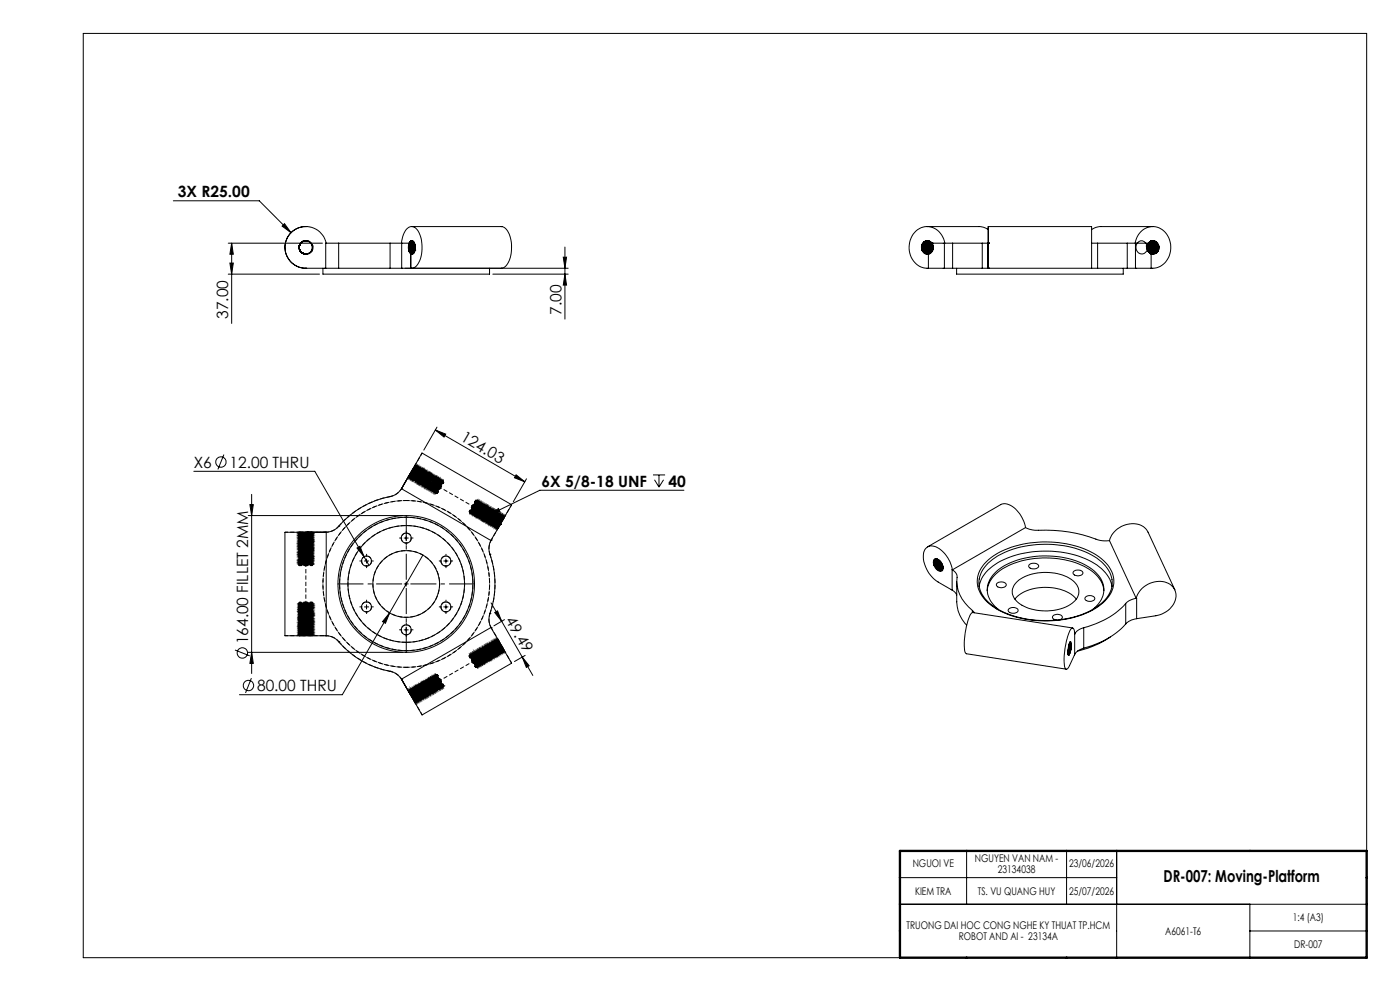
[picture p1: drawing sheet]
<svg xmlns="http://www.w3.org/2000/svg" width="420mm" height="297mm" viewBox="0 0 420 297" stroke-linecap="round" stroke-linejoin="round" font-family="sans-serif">
<defs><g id="words">
<text font-size="4.9" x="349" y="264.4">DR-007: Moving-Platform</text>
<g font-size="4.7">
<text x="53.3" y="59.2">3X R25.00</text>
<text x="68.5" y="95.6" transform="rotate(-90 68.5 95.6)">37.00</text>
<text x="168.5" y="94.3" transform="rotate(-90 168.5 94.3)">7.00</text>
<text x="137.9" y="131.9" transform="rotate(30 137.9 131.9)">124.03</text>
<text x="58.2" y="140.2">X6</text>
<text x="68.9" y="140.2">12.00 THRU</text>
<text x="162.5" y="145.9">6X 5/8-18 UNF</text>
<text x="200.5" y="145.9">40</text>
<text x="151.5" y="185.9" transform="rotate(60 151.5 185.9)">49.49</text>
<text x="74.4" y="193.1" transform="rotate(-90 74.4 193.1)">164.00 FILLET 2MM</text>
<text x="77.1" y="207.1">80.00 THRU</text>
</g>
<g font-size="3.2">
<text x="273.8" y="259.9">NGUOI VE</text>
<text x="292.5" y="258.3">NGUYEN VAN NAM -</text>
<text x="299.4" y="261.7">23134038</text>
<text x="320.8" y="259.9">23/06/2026</text>
<text x="274.5" y="268.1">KIEM TRA</text>
<text x="293.4" y="268.1">TS. VU QUANG HUY</text>
<text x="320.8" y="268.1">25/07/2026</text>
<text x="272" y="278.5">TRUONG DAI HOC CONG NGHE KY THUAT TP.HCM</text>
<text x="287.6" y="281.8">ROBOT AND AI - 23134A</text>
<text x="349.6" y="280.1">A6061-T6</text>
<text x="387.8" y="276.1">1:4 (A3)</text>
<text x="388.3" y="284.1">DR-007</text>
</g>
</g></defs>
<g fill="none" stroke="#000" stroke-width=".3">
<path d="M25 10h385v277h-385zM52 60.2h25.8l9.5 9.5M68.5 72.9h28.2M69 78.8h1l-.5 3.4zM69.5 72.9v24M69.5 72.9l.5 3.3h-1zM85.3 67l2 2.7-2.7-1.9zM89.9 74.9l.3 .4M90.1 75.3l.5 .5 1.1 .3M90.2 75.3l.4 .5 1.1 .3M90.2 75.3a1.97 1.97 0 0 0 3.3-.5 1.97 1.97 0 0 0-1.9-2.7 1.97 1.97 0 0 0-1.6 2.9 1.89 1.89 0 0 0 1.7 1.1M90.2 75.4l1.1 .7h.4"/>
<path d="M90.2 75.4l.4 .4 1.1 .3M90.7 72.5a1.97 1.97 0 0 0-.6 2.7M90.7 72.5a2.06 2.06 0 0 1 2.9 .6 2.06 2.06 0 0 1-.7 2.8 2.06 2.06 0 0 1-2.8-.7M90.7 72.4a1.99 1.99 0 0 0-.6 2.8M91.7 67.9h.1M91.7 72.2a1.96 1.96 0 0 0-2 1.9 1.96 1.96 0 0 0 2 2M91.7 72.2a1.94 1.94 0 0 0-1.7 1 1.94 1.94 0 0 0 .1 2M91.7 72.2a1.98 1.98 0 0 0-1.9 2 1.98 1.98 0 0 0 1.9 1.9M91.7 72.2a1.97 1.97 0 0 0-1.7 1.1 1.97 1.97 0 0 0 .1 2M91.7 72.2a1.98 1.98 0 0 0-2 2 1.98 1.98 0 0 0 2 1.9M91.7 72.2a1.99 1.99 0 0 0-1.8 1.1 1.99 1.99 0 0 0 .3 2.1M91.7 72.2a1.98 1.98 0 0 0-1.7 1.1 1.98 1.98 0 0 0 .2 2"/>
<path d="M91.7 72.2a1.95 1.95 0 0 0-1.7 1.1 1.95 1.95 0 0 0 .2 2M91.7 72.2a1.94 1.94 0 0 0-1.8 1.1 1.94 1.94 0 0 0 .3 2.1M91.7 72.2a1.98 1.98 0 0 0-1.6 3.1M91.7 72.2a1.99 1.99 0 0 0-1.6 3 1.99 1.99 0 0 0 3.4 0 1.99 1.99 0 0 0-1.6-3l-1.2 .3M91.7 72.2l-.8 .2M91.7 67.9a6.2 6.2 0 0 0-6.2 6.3 6.2 6.2 0 0 0 6.2 6.2M97.9 72.9a6.3 6.3 0 0 0-7-5 6.3 6.3 0 0 0-5.4 6.7 6.3 6.3 0 0 0 6.2 5.8M101.6 72.9h15.4M101.6 72.9h-3.9v7.5M101.6 72.9v7.5M117 72.9h3.5M117 72.9v7.5"/>
<path d="M120.4 72.9a5.2 5.2 0 0 1 2.9-5 3.2 3.2 0 0 1 2.8 2.8 10 10 0 0 1-1.3 9.1l-1.3 .6M120.5 72.9v7.5M120.5 72.9h2.2M122.7 75.3l.5 .8M122.7 72.9l-.2 .9 .2 1.5M122.7 72.9h.1M122.9 72.7l-.3 1 .2 1.8M122.9 72.5l.6-.4a2.22 2.22 0 0 1 1.1 2.4 1.32 1.32 0 0 1-1.4 1.6M122.9 72.5l-.2 .4M122.9 72.5l.4-.3a1.65 1.65 0 0 1 1.3 2.2l.1 .7-.3 .2M123.2 76.1h.1M123.2 76.1v4.3"/>
<path d="M123.5 67.9h26.9M123.6 72.2a2.42 2.42 0 0 0-.9 3.1M123.7 76.1a2.5 2.5 0 0 1-.1-3.9 2.64 2.64 0 0 0 .2 3.9M123.8 76.1a2.8 2.8 0 0 1 0-3.8 2.91 2.91 0 0 0 .1 3.8M124 72.4a2.91 2.91 0 0 0 0 3.6M124 72.4a3 3 0 0 0 0 3.6M124.1 72.6l-.1 .1a3.1 3.1 0 0 0 .1 3.1M124.2 72.6a3.2 3.2 0 0 0 0 3.2M124.3 72.8l-.3 1.5 .3 1.3M124.3 72.9l-.2 1.4 .2 1.3M124.5 73.3l.1 .5M124.5 73.3v1.8"/>
<path d="M150.4 67.9h.1M150.4 67.9a3.3 3.3 0 0 1 2.6 2.8 10 10 0 0 1-1.3 9.1l-1.3 .6M169 77.1h1l-.5 3.3zM169.5 74v21.6M276.7 75.2l.1 .1a1.68 1.68 0 0 0 1.7 .9M277.2 72.5a1.62 1.62 0 0 1 2.4 .4M277.2 72.5a2.11 2.11 0 0 0-.5 2.7M277.6 72.4a2.01 2.01 0 0 0-1 2.1 2.01 2.01 0 0 0 1.7 1.6 2.04 2.04 0 0 1-1.5-1.6 2.04 2.04 0 0 1 .9-2.1M278.1 72.4a2.05 2.05 0 0 0-.9 2 2.05 2.05 0 0 0 1.4 1.7M278.1 67.9h16l1.1 .3 1.3 .6M278.2 72.2a1.99 1.99 0 0 0-1.5 3M278.3 72.4a2.06 2.06 0 0 0-1 1.9 2.06 2.06 0 0 0 1.3 1.8"/>
<path d="M278.3 72.2a1.93 1.93 0 0 0-1.7 2.2 1.93 1.93 0 0 0 2.3 1.6 1.94 1.94 0 0 0 .9-2.6 1.94 1.94 0 0 0-2.6-.9M278.4 72.2a1.99 1.99 0 0 0-1.7 1.9 1.99 1.99 0 0 0 1.7 2M278.4 72.2a2.01 2.01 0 0 0-1.5 2 2.01 2.01 0 0 0 1.5 1.9 2.02 2.02 0 0 1-1.5-1.7 2.02 2.02 0 0 1 1-2M278.4 72.4a2.1 2.1 0 0 0 .3 3.7M278.5 76.2v4.2M278.6 76.1a2.05 2.05 0 0 1-1.3-1.9 2.05 2.05 0 0 1 1.3-2 2 2 0 0 0-1.5 2 2 2 0 0 0 1.4 1.9M278.7 72.3a2.07 2.07 0 0 0-1.2 1.9 2.07 2.07 0 0 0 1.2 1.9M278.8 72.8l.3-.3a2.18 2.18 0 0 0 0 3.3 2.14 2.14 0 0 1-.3-3zM278.8 72.3a2.08 2.08 0 0 0-1.2 1.9 2.08 2.08 0 0 0 1.2 1.8 2.1 2.1 0 0 1-.2-3.6M278.8 72.4a2.07 2.07 0 0 0 .1 3.5M278.9 72.4a2.09 2.09 0 0 0 0 3.6M279 75.8a2.11 2.11 0 0 1 0-3.3 2.09 2.09 0 0 0 0 3.4 2.06 2.06 0 0 1-.1-3.5 2.1 2.1 0 0 0 0 3.5"/>
<path d="M279.1 72.7l.1-.1-.1 .1a2.17 2.17 0 0 0 .1 3 2.11 2.11 0 0 1-.1-3zM279.3 72.7a2.17 2.17 0 0 0 0 3 2.08 2.08 0 0 1 0-3zM279.4 72.7a2.24 2.24 0 0 0 0 2.9 2.12 2.12 0 0 1 0-2.9zM279.5 72.9a2.13 2.13 0 0 0 0 2.6M279.5 72.9a2.04 2.04 0 0 0 0 2.5M279.6 75.3a2.19 2.19 0 0 1 0-2.3 2.19 2.19 0 0 0-.1 2.3M279.6 72.9a2.18 2.18 0 0 1-1.1 3.3M279.6 72.9h.1M279.6 72.9h3.7M279.7 75.2a2.25 2.25 0 0 1-.1-2 2.06 2.06 0 0 0 0 2M279.8 73.3l-.2 1 .2 .7M279.8 73.4v1.6"/>
<path d="M279.8 73.6v1.2M283.3 72.9h2.5M283.3 72.9v7.5M283.5 72.9a5.3 5.3 0 0 0-3.3-4.5 5.3 5.3 0 0 0-5.4 .8 6.6 6.6 0 0 0 2.2 11.1l6.3 .1M285.8 72.9h8.9M285.8 72.9v7.5M294.7 72.9h1.8M294.7 72.9v7.5M296.5 72.9v-5v12.5M296.5 67.9h31v12.5M296.5 72.9v3.2M296.5 72.9h.1"/>
<path d="M296.5 72.9v7.5M327.5 72.9h1.8M329.3 72.9h8.9M329.3 72.9v7.5M338.2 72.9h2.4M338.2 72.9v7.5M340.5 72.9a5.3 5.3 0 0 1 5.1-5 5.3 5.3 0 0 1 5.4 4.7 6.1 6.1 0 0 1-5.2 7.8h-5.2M340.6 72.9h3.9M340.6 72.9v7.5M344 73.6l.1 1.1M344.2 73.5a1.86 1.86 0 0 1-1.8 2.6 1.86 1.86 0 0 1-1.5-2.7 1.66 1.66 0 0 1 1.9-1.2 1.66 1.66 0 0 1 1.3 1.8l.1 .7M344.2 73.6v1"/>
<path d="M344.3 73.3l.2 .9-.2 .8M344.3 75.1l.3-.9-.2-1.1a2.06 2.06 0 0 1 0 2.1M344.5 72.9a2.23 2.23 0 0 0 .8 3.2M344.5 72.9a2.12 2.12 0 0 1 0 2.4l.1-.4a2.03 2.03 0 0 0-.1-1.9M344.6 72.8a2.08 2.08 0 0 1-.1 2.7l.3-.6a2.11 2.11 0 0 0-.2-2.1zM344.7 72.7a2.19 2.19 0 0 1-.1 2.9l.4-.7a2.01 2.01 0 0 0-.4-2.2M344.7 72.6a2.04 2.04 0 0 1 0 3l.5-.7a2.06 2.06 0 0 0-.5-2.3zM344.8 72.6a2.07 2.07 0 0 1 0 3.1M344.8 72.5a2.14 2.14 0 0 1 0 3.2M344.9 72.5a1.72 1.72 0 0 1 2.8 1.2M344.9 72.5l-.4 .4M344.9 72.5a1.82 1.82 0 0 1 2.2 .4 1.82 1.82 0 0 1 .1 2.2 1.61 1.61 0 0 1-1.8 1 2.05 2.05 0 0 0 1.4-1.9 2.05 2.05 0 0 0-1.3-2 2.08 2.08 0 0 1 1.2 1.9 2.08 2.08 0 0 1-1.3 2"/>
<path d="M344.9 72.5a2.11 2.11 0 0 1-.1 3.3 2.17 2.17 0 0 0 .1-3.3M345 72.4a2.09 2.09 0 0 1-.1 3.5 2.18 2.18 0 0 0 .1-3.5zM345.1 72.4a2.05 2.05 0 0 1-.1 3.5M345.1 72.4a2.1 2.1 0 0 1-.1 3.5M345.2 76a2.07 2.07 0 0 0 1.2-1.8 2.07 2.07 0 0 0-1.1-1.9 2.06 2.06 0 0 1 1.1 1.9 2.06 2.06 0 0 1-1.2 1.8M345.2 72.3a2.07 2.07 0 0 1-.1 3.7 2.13 2.13 0 0 0 .1-3.7zM345.3 72.2a2.03 2.03 0 0 1 1.3 1.9 2.03 2.03 0 0 1-1.3 1.9 2.05 2.05 0 0 0 1.3-1.9 2.05 2.05 0 0 0-1.3-1.9zM345.3 76.1v4.3M345.5 76.1a1.98 1.98 0 0 0 1.8-1.9 1.98 1.98 0 0 0-1.6-2 1.99 1.99 0 0 1 1.8 2 1.99 1.99 0 0 1-1.8 1.9M345.6 76.1a2.06 2.06 0 0 0 1.3-2 2.06 2.06 0 0 0-1.3-1.9 2.02 2.02 0 0 1 1.4 2 2.02 2.02 0 0 1-1.6 1.9M345.6 76.1h-.1M345.8 76.1a2.03 2.03 0 0 0 1.3-2 2.03 2.03 0 0 0-1.4-1.9 2.01 2.01 0 0 1 1.5 2 2.01 2.01 0 0 1-1.7 1.9"/>
<path d="M345.8 72.2a2.05 2.05 0 0 1 1.5 1.9 2.05 2.05 0 0 1-1.3 2M345.8 67.9h-15.9l-1.1 .3-1.3 .6M347.7 73.7v.1a1.97 1.97 0 0 1-2.4 2.3M347.7 73.7l-.2 1.3-.6 .9M68.5 82.2h27.3M91.7 80.4h.1M91.7 80.4h6M96.9 80.4v1.8h50v-1.8M97.7 80.4h3.9M101.6 80.4h15.4M117 80.4h3.5M120.5 80.4h50"/>
<path d="M123.2 80.4h.1M147.8 82.2h22.7M150.4 80.4h.1M169.5 82.2l.5 3.2h-1zM283.3 80.4h2.5M285.8 80.4h8.9M287 80.4v1.8h50v-1.8M294.7 80.4h1.8M296.5 80.4h.1M296.5 80.4h31M327.5 80.4h1.8M329.3 80.4h8.9"/>
<path d="M338.2 80.4h2.4M67.2 136.2l-1.8 4.5M126.6 135.8l26.9 15.5-6.2 10.7-26.9-15.5zM130.6 128.9l26.8 15.5M130.6 128.9l3.1 1.2-.5 .9zM131.1 128l-4 6.9M58.1 141.2h36.3l16.3 28.2M74.5 154.5h46.4M75 151.2h1l-.5 3.3zM75.5 148.2v53.7M85.5 159.5h12.4v31h-12.4zM92 159.5h.1"/>
<path d="M92 159.5h.3M92.3 159.5h1M92.3 159.5h.1M93.3 159.5h.1M123.3 141.6l-2.6 4.4a5.4 5.4 0 0 1-3.7 2.8 28.1 28.1 0 0 0-16.2 9.7l-.9 .5-1.6 .5h-5M146.8 154.3l2.7-1.9 .5 .9zM154.8 142.3l2.6 2.1-3.1-1.2zM157.9 143.5l-3.9 6.9M195.9 142.3h3.6M196.4 143.8l1.3 2.2M197.7 142.3v3.7M199.1 143.8l-1.4 2.2"/>
<path d="M205.2 146.9h-43.2l-15.2 7.4M307.7 158.1a7.7 7.7 0 0 0 3.9 .8 46.6 46.6 0 0 1 18.6 3.1h2.6M307.7 158.1a9 9 0 0 0-5.9-7.1l-1.6 .2-21.9 12.7M307.7 158.1l-22 12.7M107.1 164.2l.9-.5 1.2 3.2zM109.3 168.1h1.3M110 167.5v1.3M121.2 175h1.3M121.2 161.3h1.3M121.8 160.7v1.2M121.8 174.4v1.2M126.9 166.4l-10 17.3"/>
<path d="M133.1 168.1h1.3M133.8 167.5v1.3M147.4 161.9a5.8 5.8 0 0 0 0 5.6 28.2 28.2 0 0 1-.7 17.5l.2 2.1 .5 1.1M280.5 167.6a1.56 1.56 0 0 0-.3 1.9M280.5 167.6a2.56 2.56 0 0 0 1.9 3.4l.2-.1M280.6 167.5a1.38 1.38 0 0 0-.4 2M280.6 167.5a2.38 2.38 0 0 1 2 3.6 2.01 2.01 0 0 1-2.4-1.6M280.6 167.5a2.57 2.57 0 0 1 2.1 3.3 1.25 1.25 0 0 1-2-.8 2.09 2.09 0 0 1-.1-2.5M280.7 167.5a2.54 2.54 0 0 0 1.9 3.4 2.64 2.64 0 0 1-1.9-3.4M281.1 167.5a2.66 2.66 0 0 0 1.7 3.1M281.1 167.5a2.75 2.75 0 0 0 1.7 3M281.2 167.6v.3a2.83 2.83 0 0 0 1.7 2.5"/>
<path d="M281.3 167.6v.8l.5 1.1 1.1 .9M281.5 167.7a2.99 2.99 0 0 0 1.4 2.5M281.5 167.7l.6 1.6 .8 .8M281.8 167.9l.3 1.1 .8 .9M281.8 168l.5 1.2 .6 .5M282.2 168.3l.5 1M282.8 170.7a2.69 2.69 0 0 1-2-3.2 2.6 2.6 0 0 0 1.9 3.2M285.6 170.7a2.49 2.49 0 0 1 1.5 2.3 11 11 0 0 0 4.6 9.9M285.6 176.8l1 .8 .4 .8M285.6 170.7l.1 .1M285.6 170.7v6.1M285.7 170.8a8.7 8.7 0 0 0-5.8-7.1 2.7 2.7 0 0 0-2.9 3.4 9.7 9.7 0 0 0 4.6 7.4l4 2.3"/>
<path d="M287 174.3v6.2a10.4 10.4 0 0 0 3 6.9M293.8 175.7a11.9 11.9 0 0 0 7.7 8 31.8 31.8 0 0 0 26.8-1.4 10 10 0 0 0 5.3-6.5M293.8 175.8a8.7 8.7 0 0 1 4.7-8.7 30.6 30.6 0 0 1 30.5 .1 9.3 9.3 0 0 1 4.7 7.7l-.1 .9M293.8 175.7a10.8 10.8 0 0 1 6.4-7.5 31.1 31.1 0 0 1 28.8 1.1 10.2 10.2 0 0 1 4.6 6.4M295.9 168.4a25.8 25.8 0 0 1 18.1-6 25.1 25.1 0 0 1 17.8 6.3 7.8 7.8 0 0 1-1 12 27.9 27.9 0 0 1-19.9 5.3 23.9 23.9 0 0 1-15.3-6.2 7.7 7.7 0 0 1 .3-11.4zM296.2 177a9.6 9.6 0 0 1 6.3-7.5 27.4 27.4 0 0 1 24.3 1.1 8.7 8.7 0 0 1 4.4 6.4M299.1 174.8a1.73 1.73 0 0 1 2.8 .6 1.68 1.68 0 0 1-3-.2zM304.4 179.6a13 13 0 0 1 12.8-3.2 9.1 9.1 0 0 1 5.7 3.2M305.3 174.2a14.7 14.7 0 0 1 16.5-.2 4 4 0 0 1-.2 6.8 14.7 14.7 0 0 1-16.6-.6 3.8 3.8 0 0 1 .3-6zM308.8 169.2a1.78 1.78 0 0 1 2.8 .6 1.88 1.88 0 0 1-3 0zM322.1 171.2a1.73 1.73 0 0 1 2.8 .6 1.69 1.69 0 0 1-3-.2zM325.7 178.9a1.7 1.7 0 0 1 2.7 .6 1.79 1.79 0 0 1-2.9 0z"/>
<path d="M332.8 162a7 7 0 0 1 10.6-3.8l1 1.3 8.1 17.3M332.8 162l8.1 17.3M340.9 179.3a7 7 0 0 1 10.5-3.8 4.6 4.6 0 0 1-.5 7l-1.1 .8-1.7 .9-7.1 1.2M341 179.3a5.5 5.5 0 0 0-3.3 1.6M341 179.3h-.1M341 179.3v6.1M70.5 194.8l4.4 1.8M74.5 195.5h46.4M75.5 195.5l.5 3.3h-1zM89.7 190.5h.1M97.7 190.5a4.9 4.9 0 0 1 3.9 1.8 27.9 27.9 0 0 0 16.5 9.2l1.4 .9 .7 .8 2.5 4.3M109.3 181.9h1.3"/>
<path d="M110 181.3v1.2M116.9 183.7l-1.3 3.1-.8-.5zM116.9 183.7l-14.2 24.5h-30.9M121.2 188.8h1.3M121.8 188.1v1.3M133.1 181.9h1.3M133.8 181.3v1.2M147.3 180.7l12.5 21.7M148.4 183.6l.9-.5 1.2 3.1zM151.3 185.7l-3.1 1.9M156.7 196.9l2.1 2.6-.9 .5zM157.6 196.4l-3.3 1.9"/>
<path d="M291.7 182.9l.6 .8M291.7 182.9v.7M299.5 182.7a7 7 0 0 1-2.5-9 15.2 15.2 0 0 1 10.4-6.4 26.2 26.2 0 0 1 20.1 3.2 7 7 0 0 1 2.9 9.2l-1.4 1.8-1.3 1.2M302.7 182.5a1.73 1.73 0 0 1 2.7 .5 1.73 1.73 0 0 1-3-.2zM318 185.7a.79 .79 0 0 0 .7-.9 .79 .79 0 0 0-1-.6 1.24 1.24 0 0 0-1.9 1.1l.6 .4 .6 .1M320.4 196.2h.1M320.6 193.6l-.2 2.6M320.6 193.6h.1M320.7 193.1l-.4 2.2M320.7 193l-.4 2.5M320.8 192.8l-.5 2.8M320.9 192.7l-.5 3.1"/>
<path d="M321 192.4a4.9 4.9 0 0 1-.6 3.7 6.9 6.9 0 0 0 .6-3.7 4.1 4.1 0 0 1-.5 3.8M321.1 192.4a7.5 7.5 0 0 1-.7 3.8M321.3 194.4l-.3 1.4-.4 .6-.2-.2M321.3 194.4l-.6 2M321.4 192.9l-.1 1.5M321.4 192.9l-.2-.6-.6 1.3M321.4 192.9a6.9 6.9 0 0 1-.8 3.5M321.8 188.2l-29.9-4.6a1.8 1.8 0 0 0-1.2 1.6 21.4 21.4 0 0 0-1.1 10.3l.3 .4 30 4.7M322.4 190a1.47 1.47 0 0 0-.8-1.8 12.2 12.2 0 0 0-2.2 7l-.2 2.5a3.5 3.5 0 0 0 .7 2.9l.3-.1 .5-.7 1.7-3.7M322.4 190v6.1M325.1 188.1a4 4 0 0 0-2.7 1.9M325.1 194.2a4.3 4.3 0 0 0-2.7 1.9"/>
<path d="M325.1 188.1v6.1M333.1 190.9a29.7 29.7 0 0 1-9.8 4.2M337.7 180.9a24.2 24.2 0 0 1-12.6 7.2M337.7 187a24.5 24.5 0 0 1-12.6 7.2M337.7 180.9v6.1M341 185.4a5.5 5.5 0 0 0-3.3 1.6M75.4 203.2l-1.7 4.5M120.4 203.5l26.9-15.4 6.2 10.7-26.9 15.5zM122.7 207.5l.5 .9M122.7 207.5h.1M290 255v16M320 255v16"/>
<path d="M335 255v32M270 263h65M270 271h140M375 271v16M375 279h35"/>
<circle cx="66.3" cy="138.5" r="1.56"/>
<circle cx="110" cy="168.2" r="1.49"/>
<circle cx="121.8" cy="175" r="20"/>
<circle cx="121.9" cy="175" r="17.5"/>
<circle cx="121.9" cy="175" r="10"/>
<circle cx="121.9" cy="175" r="20.5"/>
<circle cx="121.9" cy="161.3" r="1.5"/>
<circle cx="133.8" cy="168.2" r="1.49"/>
<circle cx="72.7" cy="195.7" r="1.55"/>
<circle cx="110" cy="181.9" r="1.49"/>
<circle cx="121.9" cy="188.8" r="1.51"/>
<circle cx="133.8" cy="181.9" r="1.49"/>
<circle cx="74.5" cy="205.4" r="1.55"/>
</g>
<g fill="none" stroke="#000" stroke-width=".3" stroke-dasharray="1.3 .6" stroke-dashoffset=".4" stroke-linecap="butt">
<path d="M85.5 159.5h6.3M89.9 159.5h2.4M91.8 159.5v31M93.3 159.5h.4h-.3M123.5 141.2l3.1-5.5M123.5 141.2l26.9 15.5M149.6 158l-.2 .4 .2-.3M150.4 156.7l3.1-5.4M151.3 155.1l-1.2 2.1M85.5 190.5h6.3M153.5 198.7l-3.1-5.4M122.7 207.5l-.2-.4 .2 .3"/>
<path d="M123.5 208.8l26.9-15.5M124.4 210.4l-1.2-2M126.6 214.3l-3.1-5.5"/>
</g>
<path d="M92.1 159.5h5.2M142.9 150.1l-1.8 3.5 2.1-3.3-1.8 3.5 2.1-3.4-1.8 3.6 2.1-3.4-1.8 3.5 2.2-3.3-1.9 3.5 2.2-3.3-1.9 3.5 2.2-3.4-1.9 3.6 2.2-3.4-1.9 3.5 2.2-3.3-1.8 3.5 2.1-3.3-1.8 3.5 2.1-3.4-1.8 3.6 2.1-3.4-1.8 3.5 2.1-3.3-1.8 3.5 2.1-3.3-1.8 3.5 2.1-3.4-1.8 3.6 2.1-3.4-1.8 3.5 2.1-3.3-1.8 3.5 2.1-3.3-1.8 3.5 2.1-3.3-1.8 3.5 2.1-3.4-1.8 3.5 2.1-3.3-1.8 3.5 2.1-3.3-1.8 3.5 2.2-3.3-1.9 3.5 2.2-3.4-1.9 3.5 2.2-3.3-1.9 3.5 2.2-3.3-1.9 3.5 2.2-3.3-1.8 3.5 2.1-3.4-1.8 3.6 .2-.3M89.8 169.2l3.9-.1-3.9-.2 3.9-.2-3.9-.2 3.9-.2-3.9-.1 3.9-.2-3.9-.2 3.9-.2-3.9-.1 3.9-.2-3.9-.2 3.9-.2-3.9-.1 3.9-.2-3.9-.2 3.9-.2-3.9-.1 3.9-.2-3.9-.2 3.9-.2-3.9-.1 3.9-.2-3.9-.2 3.9-.2-3.9-.2 3.9-.1-3.9-.2 3.9-.2-3.9-.2 3.9-.1-3.9-.2 3.9-.2-3.9-.2 3.9-.1-3.9-.2 3.9-.2-3.9-.2 3.9-.2-3.9-.1 3.9-.2-3.9-.2 3.9-.2-3.9-.1 3.9-.2-3.9-.2 3.9-.1-3.9-.2 3.9-.2-3.9-.2 3.9-.2-3.9-.1 3.9-.2-3.9-.2 3.9-.2h-.3M90.1 190.5h3.5M92 190.5h5.3M93.7 180.8l-3.9 .2 3.9 .1-3.9 .2 3.9 .2-3.9 .2 3.9 .1-3.9 .2 3.9 .2-3.9 .2 3.9 .1-3.9 .2 3.9 .2-3.9 .2 3.9 .1-3.9 .2 3.9 .2-3.9 .2 3.9 .1-3.9 .2 3.9 .2-3.9 .2 3.9 .2-3.9 .1 3.9 .2-3.9 .2 3.9 .2-3.9 .1 3.9 .2-3.9 .2 3.9 .2-3.9 .1 3.9 .2-3.9 .2 3.9 .2-3.9 .1 3.9 .2-3.9 .2 3.9 .2-3.9 .2 3.9 .1-3.9 .2 3.9 .2-3.9 .2 3.9 .1-3.9 .2 3.9 .2-3.9 .1 3.9 .2-3.9 .2 3.9 .2-3.9 .2 3.9 .1-3.9 .2 3.9 .2-3.9 .2h.3M140.9 196.5l2.2 3.3-1.8-3.5 2.1 3.3-1.8-3.5 2.1 3.4-1.8-3.5 2.1 3.3-1.8-3.5 2.1 3.3-1.8-3.5 2.1 3.3-1.8-3.5 2.1 3.4-1.8-3.5 2.1 3.3-1.8-3.5 2.1 3.3-1.8-3.5 2.1 3.3-1.8-3.5 2.1 3.4-1.8-3.6 2.1 3.4-1.8-3.5 2.2 3.3-1.9-3.5 2.2 3.3-1.9-3.5 2.2 3.4-1.9-3.6 2.2 3.4-1.9-3.5 2.2 3.3-1.9-3.5 2.2 3.3-1.9-3.5 2.2 3.4-1.8-3.6 2.1 3.4-1.8-3.5 2.1 3.3-1.8-3.5 2.1 3.3-1.8-3.5 2.1 3.3-1.8-3.5 2.1 3.3-1.8-3.4 2.1 3.3-1.8-3.5 2.1 3.3-1.8-3.5 2.1 3.3-1.8-3.5 2.1 3.4-.1-.3M149.5 191.8l1.7 3M132.9 205.7l-2.1-3.3 1.8 3.5-2.1-3.4 1.8 3.5-2.1-3.3 1.8 3.5-2.1-3.3 1.8 3.5-2.1-3.3 1.8 3.5-2.1-3.4 1.8 3.6-2.1-3.4 1.8 3.5-2.1-3.3 1.8 3.5-2.1-3.3 1.8 3.5-2.1-3.4 1.8 3.6-2.2-3.4 1.9 3.5-2.2-3.3 1.9 3.5-2.2-3.3 1.9 3.5-2.2-3.4 1.9 3.6-2.2-3.4 1.9 3.5-2.2-3.3 1.9 3.5-2.2-3.3 1.8 3.5-2.1-3.3 1.8 3.5-2.1-3.4 1.8 3.5-2.1-3.3 1.8 3.5-2.1-3.3 1.8 3.5-2.1-3.3 1.8 3.5-2.1-3.4 1.8 3.5-2.1-3.3 1.8 3.5-2.1-3.3 1.8 3.5-2.1-3.3 1.8 3.5-2.1-3.4 1.8 3.6-2.1-3.4 .1 .3" fill="none" stroke="#000" stroke-width=".3" stroke-dasharray="1.3 .6" stroke-dashoffset="-.1" stroke-linecap="butt"/>
<g fill="none" stroke="#000" stroke-width=".3" stroke-dasharray="1.3 .6" stroke-linecap="butt">
<path d="M124.7 139.3l-.2 .2M124.8 139.4l-.1-.1M124.8 139.6v-.2M125 139.5l-.2 .1M125.1 139.5h-.1M125.1 139.8v-.3M125.3 139.7l-.2 .1M125.4 139.7h-.1M125.4 139.9v-.2M125.5 140l-.1-.1M125.6 139.9l-.2 .1M125.7 139.9h-.1"/>
<path d="M89.6 159.8v.1M89.6 159.9l.2 .1M89.6 159.5l.2 .1M89.6 159.5h.3M89.8 160v.1M89.8 159.6v.1M89.9 159.7l-.1 .1M91.8 159.5h.3M92.3 159.5h-.2M92.8 159.5h-3.2M92.8 159.5h.5M93.3 159.5h.1"/>
<path d="M93.7 159.8l.2-.1M93.7 159.9v-.1M93.9 160l-.2-.1M93.9 159.6l-.2-.1M93.9 159.7v-.1M97.7 159.5h-.4M120.7 146l-.2 .3M120.7 146l2.6-4.4M122.4 143l.2-.1M122.4 143l.3-.3M122.6 142.7l-.2 .3M122.6 142.9l.1 .1"/>
<path d="M122.7 142.7h-.1M122.7 143.2l.2-.1M122.8 142.8v.2M122.9 143.1l.1 .1M123.1 143.4l.1-.1M123.1 143v.2M123.2 143.3h.1M123.3 141.6l.2-.4M123.3 143.6h.1M123.4 143.6l.1-.1M123.4 143.2v.2M123.5 143.5h.1"/>
<path d="M123.6 143.7l.1 .1M123.7 143.8l.2-.2M123.7 143.4v.2M123.8 143.6l.1 .1M123.9 143.9h.1M124 143.9l.2-.1M124 143.5v.2M124.2 143.8v.1M124.2 144.1h.1M124.3 144.1l.2-.1M124.3 143.7v.2M124.5 144.3h.1"/>
<path d="M124.6 144.3l.2-.1M124.6 143.9v.2M124.8 144.4l.1 .1M124.9 144.5l.2-.2M124.9 144.1v.2M125.1 144.3v.1M125.1 144.6h.1M125.2 144.6l.2-.1M125.2 144.2v.2M125.4 144.5l.1 .1M125.5 144.8l.2-.1M125.5 144.4v.2"/>
<path d="M125.7 140.1v-.2M125.7 144.7h.1M125.8 140.2l-.1-.1M125.8 145l.2-.1M125.8 144.6v.2M125.9 140.1l-.1 .1M126 140.1h-.1M126 140.3v-.2M126 144.9h.1M126.1 140.3h-.1M126.1 145.1v.1M126.1 145.2l.2-.1"/>
<path d="M126.1 144.8v.2M126.3 140.2l-.2 .1M126.3 140.3v-.1M126.3 140.5v-.2M126.3 145.1h.1M126.4 140.5h-.1M126.4 145.3l.2-.1M126.4 144.9v.3M126.6 140.4l-.2 .1M126.6 140.7v-.3M126.6 145.2l.1 .1M126.7 140.7l-.1-.1"/>
<path d="M126.7 145.5l.2-.1M126.7 145.1v.2M126.9 140.6l-.2 .1M126.9 140.8v-.2M126.9 145.4l.1 .1M127 140.9l-.1-.1M127 145.7l.2-.1M127 145.3l.1 .2M127.2 140.8l-.2 .1M127.2 141v-.2M127.2 145.6h.1M127.3 141h-.1"/>
<path d="M127.3 145.8v.1M127.3 145.9l.2-.1M127.3 145.5l.1 .2M127.5 140.9l-.2 .1M127.5 141v-.1M127.5 141.2v-.2M127.5 145.8h.1M127.6 141.2h-.1M127.6 146l.2-.1M127.7 145.6v.3M127.8 141.1l-.2 .1M127.8 141.4v-.3"/>
<path d="M127.8 145.9l.1 .1M127.9 141.4h-.1M127.9 146.2l.2-.1M128 145.8v.2M128.1 141.3l-.2 .1M128.1 141.5v-.2M128.1 146.1l.1 .1M128.2 141.6l-.1-.1M128.2 146.4l.2-.1M128.3 146v.2M128.4 141.5l-.2 .1M128.4 141.7v-.2"/>
<path d="M128.4 146.3h.1M128.5 141.7h-.1M128.6 146.6l.1-.1M128.6 146.2v.2M128.7 141.6l-.2 .2M128.7 141.7v-.1M128.7 141.9v-.2M128.7 146.5h.1M128.8 141.9h-.1M128.8 146.7l.1 .1M128.9 146.8l.1-.2M128.9 146.4v.2"/>
<path d="M129 141.8l-.2 .1M129 142.1v-.3M129 146.6l.1 .1M129.1 142.1h-.1M129.1 146.9h.1M129.2 146.9l.2-.1M129.2 146.5v.2M129.3 142l-.2 .1M129.3 142.2v-.2M129.3 146.8l.1 .1M129.4 142.3l-.1-.1M129.4 147.1h.1"/>
<path d="M129.5 147.1l.2-.1M129.5 146.7v.2M129.6 142.2l-.2 .1M129.7 142.2h-.1M129.7 142.4v-.2M129.7 142.5v-.1M129.7 147.3h.1M129.8 147.3l.2-.1M129.8 146.9v.2M129.9 142.3l-.2 .2M130 142.4l-.1-.1M130 142.6v-.2"/>
<path d="M130 147.4l.1 .1M130.1 147.5l.2-.2M130.1 147.1v.2M130.2 142.5l-.2 .1M130.3 142.5h-.1M130.3 142.8v-.3M130.3 147.3v.1M130.3 147.6h.1M130.4 147.6l.2-.1M130.4 147.2v.2M130.5 142.7l-.2 .1M130.6 142.7h-.1"/>
<path d="M130.6 142.9v-.2M130.6 147.5v.1M130.6 143v-.1M130.6 147.8h.1M130.7 147.8l.2-.1M130.7 147.4v.2M130.8 142.9l-.2 .1M130.9 142.9h-.1M130.9 143.1v-.2M130.9 147.7h.1M131 143.2l-.1-.1M131 148l2-3.9-2.4 3.7 2.1-3.9-2.4 3.7 2.1-3.8-2.4 3.6 2.1-3.8-2.4 3.7 2-3.9-2.3 3.7 2-3.9-2.3 3.7 2-3.8-2.3 3.6 2-3.8-2.3 3.7 2-3.9-2.3 3.7 2-3.9-2.3 3.7 2-3.9-2.3 3.7 2-3.8-2.3 3.6 2-3.8-2.3 3.7 2-3.9-2.3 3.7 2-3.9-2.3 3.7 2-3.8-2.3 3.6 2-3.8-2.3 3.7 2-3.9-2.3 3.7 2-3.9-2.4 3.7 2.1-3.8-2.4 3.6 2.1-3.8-2.4 3.7 2.1-3.9-2.4 3.7 2-3.9-2.3 3.7 2-3.8-2.3 3.6 2-3.8-2.3 3.7 2-3.9-2.3 3.7 2-3.9-2.3 3.7 2-3.8-2.1 3.3"/>
<path d="M131 148v-.3M131 147.7l.2 .2M131 147.6v.2M131.1 143.1l-.2 .1M131.2 143.1h-.1M131.2 143.3v-.2M131.2 147.9l-.2 .1M131.3 143.3h-.1M131.4 143.2l-.1 .1M131.5 143.2h-.1M131.5 143.5v-.2M131.6 143.5h-.1"/>
<path d="M131.8 143.4l-.2 .1M131.8 143.6v-.2M131.9 143.7l-.1-.1M132.1 143.6l-.2 .1M132.1 143.8v-.2M132.2 143.9l-.1-.1M132.4 143.8l-.2 .1M132.4 144v-.2M132.5 144h-.1M132.7 143.9l-.2 .1M132.7 144v-.1M132.7 144.2v-.2"/>
<path d="M132.8 144.2h-.1M133 144.1l-.2 .1M133 144.4v-.3M133.2 144.4h-.2M140.7 153.4l.2 .1M140.9 153.5v.2M140.9 153.7l.2-.1M141.1 153.6h.1M141.2 153.6v.3M141.2 153.9l.2-.1M141.4 153.8h.1M141.5 153.8v.2"/>
<path d="M141.5 154v.1M141.5 154.1l.2-.1M141.7 154h.1M141.8 154v.2M141.8 154.2l.2-.1M142 154.1l.1 .1M142.1 154.2v.2M142.1 154.4l.2-.1M142.3 154.3l.1 .1M142.4 154.3v.3M142.4 154.6l.2-.1M142.6 154.5h.1"/>
<path d="M142.7 149.9l.2-.1M142.7 154.5v.2M142.7 154.7v.1M142.7 154.8l.2-.1M142.9 150.2v-.2M142.9 149.8v.1M142.9 149.9v.2M142.9 149.9l-2 3.8 2.3-3.7-2 3.9 2.3-3.7-2 3.9 2.3-3.7-2 3.8 2.4-3.6-2.1 3.8 2.4-3.7-2.1 3.9 2.4-3.7-2.1 3.9 2.4-3.7-2 3.8 2.3-3.6-2 3.8 2.3-3.7-2 3.9 2.3-3.7-2 3.9 2.3-3.7-2 3.8 2.3-3.6-2 3.8 2.3-3.7-2 3.9 2.3-3.7-2 3.9 2.3-3.7-2 3.9 2.3-3.7-2 3.8 2.3-3.6-2 3.8 2.3-3.7-2 3.9 2.3-3.7-2 3.9 2.3-3.7-2 3.8 2.3-3.6-2 3.8 2.4-3.7-2.1 3.9 2.4-3.7-2.1 3.9 2.4-3.7-2.1 3.8 2.4-3.6-2 3.8 2.3-3.7-2 3.9 2.3-3.7-2 3.9 2.1-3.4M142.9 150.1l-.2-.2M142.9 154.7h.1M143 150.1h-.1M143 154.7v.2"/>
<path d="M143.1 154.9l.1-.1M143.2 150.4v-.2M143.2 150l-.2 .1M143.2 154.8l.1 .1M143.3 150.3h-.1M143.3 154.9v.2M143.3 155.1h.1M143.4 155.1l.1-.1M143.5 150.6v-.2M143.5 150.2l-.2 .1M143.5 155l.1 .1M143.6 150.5l-.1-.1"/>
<path d="M143.6 155.1v.2M143.6 155.3h.1M143.7 155.3l.2-.1M143.8 150.8v-.2M143.8 150.4l-.2 .1M143.8 155.2h.1M143.9 150.7l-.1-.1M143.9 155.2v.3M143.9 155.5h.1M144 155.5l.2-.1M144.1 150.9v-.2M144.1 150.5l-.2 .2"/>
<path d="M144.2 150.6l-.1-.1M144.2 155.4v.2M144.2 155.6l.1 .1M144.3 155.7l.2-.2M144.4 151.1v-.2M144.4 150.7l-.2 .1M144.5 150.7h-.1M144.5 155.5v.1M144.5 155.6v.2M144.5 155.8h.1M144.6 155.8l.2-.1M144.7 151.3v-.2"/>
<path d="M144.7 150.9l-.2 .1M144.8 150.9h-.1M144.8 155.7v.1M144.8 151.2v-.1M144.8 155.8v.2M144.8 156h.1M144.9 156l.2-.1M145 151.5v-.2M145 151.1l-.2 .1M145.1 151.1h-.1M145.1 151.4v-.1M145.1 155.9v.3"/>
<path d="M145.1 156.2h.1M145.2 156.2l.2-.1M145.3 151.6v-.2M145.3 151.2l-.2 .2M145.4 151.3l-.1-.1M145.4 156.1h.1M145.5 151.5h-.1M145.5 156.1v.2M145.5 156.3v.1M145.5 156.4l.2-.2M145.6 151.8v-.2M145.6 151.4l-.2 .1"/>
<path d="M145.7 151.4h-.1M145.7 156.2l.1 .1M145.8 151.7h-.1M145.8 156.3v.2M145.8 156.5l.2-.1M145.9 152v-.2M145.9 151.6l-.1 .1M146 151.6h-.1M146 156.4l.1 .1M146.1 151.9l-.1-.1M146.1 156.5v.2M146.1 156.7l.2-.1"/>
<path d="M146.2 152.2v-.2M146.3 151.8l-.2 .1M146.3 156.6h.1M146.4 152.1l-.1-.1M146.4 156.6v.3M146.4 156.9l.2-.1M146.5 152.3v-.2M146.6 152l-.2 .1M146.6 156.8h.1M146.7 152.2h-.1M146.7 156.8v.2M146.7 157v.1"/>
<path d="M146.7 157.1l.2-.1M146.8 152.5v-.2M146.9 152.1l-.2 .1M146.9 157h.1M147 152.4h-.1M147 157v.2M147 157.2l.2-.1M147.1 152.7v-.2M147.2 152.3l-.2 .1M147.2 157.1l.1 .1M147.3 152.6l-.1-.1M147.3 157.2v.2"/>
<path d="M147.3 157.4l.2-.1M147.5 152.9l-.1-.2M147.5 152.5l-.2 .1M147.5 157.3l.1 .1M147.6 152.8l-.1-.1M147.6 157.3v.3M147.6 157.6l.2-.1M147.8 153.1l-.1-.3M147.8 152.7l-.2 .1M147.8 157.5h.1M147.9 152.9h-.1M147.9 157.5v.2"/>
<path d="M147.9 157.7v.1M147.9 157.8l.2-.1M148.1 153.2v-.2M148.1 152.8l-.2 .1M148.1 152.9v-.1M148.1 157.7h.1M148.2 153.1h-.1M148.2 157.7v.2M148.2 157.9l.2-.1M148.4 153.4v-.2M148.4 153l-.2 .1M148.4 157.8l.1 .1"/>
<path d="M148.5 153.3h-.1M148.5 157.9v.2M148.5 158.1l.2-.1M148.7 153.6v-.2M148.7 153.2l-.2 .1M148.7 158l.1 .1M148.8 153.5l-.1-.1M148.8 158.1v.2M148.8 158.3h.1M148.9 158.3l.1-.1M149 153.8v-.2M149 153.4l-.2 .1"/>
<path d="M149 158.2h.1M149.1 153.6h-.1M149.1 158.2v.3M149.1 158.5h.1M149.2 158.5l.2-.1M149.3 153.9v-.2M149.3 153.5l-.2 .1M149.3 153.6v-.1M149.3 158.4h.1M149.4 153.8h-.1M149.6 154.1v-.2M149.6 153.7l-.2 .1"/>
<path d="M149.7 153.7h-.1M149.8 157.6l1.6-2.8M149.8 157.6l-.2 .4M149.9 154.3v-.2M149.9 153.9l-.2 .1M150 153.9h-.1M150 154.2v-.1M150.2 154.5v-.2M150.2 154.1l-.2 .1M150.3 154.1h-.1M150.3 154.4v-.1M150.5 154.6v-.2"/>
<path d="M150.5 154.2l-.2 .2M150.6 154.3l-.1-.1M150.8 154.8v-.2M150.8 154.4l-.2 .1M150.9 154.4h-.1M151 154.7h-.1M151.1 155v-.2M151.1 154.6l-.2 .1M151.2 154.6h-.1M151.3 154.9l-.1-.1M151.4 154.8l-.1 .3M151.4 154.8l-.1 .1"/>
<path d="M89.6 167.2v.1M89.6 166.5v.1M89.6 165.8v.1M89.6 165.1v.1M89.6 164v.1M89.6 163.3v.1M89.6 162.6v.1M89.6 161.9v.1M89.6 161.2v.1M89.6 160.5v.1M89.6 169.3l.2-.1M89.6 169.3l4.3-.1-4.3-.2 4.3-.2-4.3-.2 4.3-.1-4.3-.2 4.3-.2-4.3-.2 4.3-.2-4.3-.1 4.3-.2-4.3-.2 4.3-.2-4.3-.1 4.3-.2-4.3-.2 4.3-.2-4.3-.1 4.3-.2-4.3-.2 4.3-.2-4.3-.1 4.3-.2-4.3-.2 4.3-.2-4.3-.1 4.3-.2-4.3-.2 4.3-.2-4.3-.2 4.3-.1-4.3-.2 4.3-.2-4.3-.2 4.3-.1-4.3-.2 4.3-.2-4.3-.2 4.3-.1-4.3-.2 4.3-.2-4.3-.2 4.3-.1-4.3-.2 4.3-.2-4.3-.2 4.3-.2-4.3-.1 4.3-.2-4.3-.2 4.3-.2-4.3-.1 4.3-.2-4.3-.2 4.3-.2-4-.1"/>
<path d="M89.6 169.4v-.1M89.6 168.6v.1M89.6 167.9v.1M89.6 162l.2 .1M89.6 161.6l.2 .1M89.6 161.3l.2 .1M89.6 160.9l.2 .1M89.6 160.6l.2 .1M89.6 160.2l.2 .1M89.6 169l.2 .1M89.6 168.7l.2 .1M89.6 168.3l.2 .1"/>
<path d="M89.6 168l.2 .1M89.6 167.6l.2 .1M89.6 167.3l.2 .1M89.6 166.9l.2 .1M89.6 166.6l.2 .1M89.6 166.2l.2 .1M89.6 165.9l.2 .1M89.6 165.5l.2 .1M89.6 165.2l.2 .1M89.6 164.8l.2 .1M89.6 164.4l.2 .2M89.6 164.1l.2 .1"/>
<path d="M89.6 163.7l.2 .2M89.6 163.4l.2 .1M89.6 163l.2 .1M89.6 162.7l.2 .1M89.6 162.3l.2 .1M89.8 168.8v.1M89.8 168.4v.1M89.8 168.1v.1M89.8 167.7v.1M89.8 167.4v.1M89.8 167v.1M89.8 166.7v.1"/>
<path d="M89.8 166.3v.1M89.8 166v.1M89.8 165.6v.1M89.8 165.3v.1M89.8 164.9v.1M89.8 164.2v.1M89.8 163.5v.1M89.8 163.1v.1M89.8 162.8v.1M89.8 162.4v.1M89.8 162.1v.1M89.8 161.7v.1"/>
<path d="M89.8 161.4v.1M89.8 161v.1M89.8 160.7v.1M89.8 160.3v.1M89.8 169.5l-.2-.1M89.8 169.2v.3M89.8 169.1v.1M89.9 166.7l-.1 .1M89.9 166.4l-.1 .1M89.9 166l-.1 .1M89.9 165.7l-.1 .1M89.9 165.3l-.1 .1"/>
<path d="M89.9 165l-.1 .1M89.9 164.6l-.1 .1M89.9 164.3l-.1 .1M89.9 163.9l-.1 .1M89.9 163.6l-.1 .1M89.9 163.2l-.1 .1M89.9 162.9l-.1 .1M89.9 162.5l-.1 .1M89.9 162.2l-.1 .1M89.9 161.8l-.1 .1M89.9 161.4l-.1 .2M89.9 161.1l-.1 .1"/>
<path d="M89.9 160.7l-.1 .2M89.9 160.4l-.1 .1M89.9 160l-.1 .1M89.9 168.9l-.1 .1M89.9 168.5l-.1 .1M89.9 168.1l-.1 .2M89.9 167.8l-.1 .1M89.9 167.4l-.1 .2M89.9 167.1l-.1 .1M89.9 169.2l-.1 .1M93.7 160.1l.2-.1M93.7 160.5l.2-.1"/>
<path d="M93.7 160.9l.2-.2M93.7 161.2l.2-.1M93.7 161.6l.2-.1M93.7 161.9l.2-.1M93.7 162.3l.2-.1M93.7 162.6l.2-.1M93.7 163l.2-.1M93.7 163.3l.2-.1M93.7 163.7l.2-.1M93.7 164l.2-.1M93.7 164.4l.2-.1M93.7 164.7l.2-.1"/>
<path d="M93.7 165.1l.2-.1M93.7 165.4l.2-.1M93.7 165.8l.2-.1M93.7 166.1l.2-.1M93.7 166.5l.2-.1M93.7 166.9l.2-.2M93.7 167.2l.2-.1M93.7 167.6l.2-.2M93.7 167.9l.2-.1M93.7 168.3l.2-.1M93.7 168.6l.2-.1M93.7 169l.2-.1"/>
<path d="M93.7 169.3l.2-.1M93.7 160.2v-.1M93.7 160.6v-.1M93.7 161.3v-.1M93.7 162v-.1M93.7 162.4v-.1M93.7 162.7v-.1M93.7 163.1v-.1M93.7 163.4v-.1M93.7 163.8v-.1M93.7 164.1v-.1M93.7 164.5v-.1"/>
<path d="M93.7 164.8v-.1M93.7 165.2v-.1M93.7 165.5v-.1M93.7 165.9v-.1M93.7 166.2v-.1M93.7 166.6v-.1M93.7 166.9v-.1M93.7 167.3v-.1M93.7 168v-.1M93.7 168.7v-.1M93.7 169.1v-.1M93.7 169.5v-.2"/>
<path d="M93.9 161.8l-.2-.2M93.9 161.4l-.2-.1M93.9 161l-.2-.1M93.9 160.7l-.2-.1M93.9 160.3l-.2-.1M93.9 168.8l-.2-.1M93.9 168.5l-.2-.2M93.9 168.1l-.2-.1M93.9 167.8l-.2-.2M93.9 167.4l-.2-.1M93.9 167l-.2-.1M93.9 166.7l-.2-.1"/>
<path d="M93.9 166.3l-.2-.1M93.9 166l-.2-.1M93.9 165.6l-.2-.1M93.9 165.3l-.2-.1M93.9 164.9l-.2-.1M93.9 164.6l-.2-.1M93.9 164.2l-.2-.1M93.9 163.9l-.2-.1M93.9 163.5l-.2-.1M93.9 163.2l-.2-.1M93.9 162.8l-.2-.1M93.9 162.5l-.2-.2"/>
<path d="M93.9 162.1l-.2-.1M93.9 169.2l-.2-.1M93.9 168.9v-.1M93.9 168.2v-.1M93.9 167.1v-.1M93.9 166.4v-.1M93.9 165.7v-.1M93.9 165v-.1M93.9 164.3v-.1M93.9 163.6v-.1M93.9 162.9v-.1M93.9 162.2v-.1"/>
<path d="M93.9 160.4v-.1M147.4 161.8l-.1 .2M89.6 182.9v.1M89.6 183.6v.1M89.6 184.3v.1M89.6 185v.1M89.6 185.7v.1M89.6 186.4v.1M89.6 187.1v.1M89.6 187.8v.1M89.6 188.9v.1M89.6 189.6v.1"/>
<path d="M89.6 190.3v.1M89.6 181.1v.1M89.6 184.4l.2 .1M89.6 184.7l.2 .1M89.6 185.1l.2 .1M89.6 185.4l.2 .1M89.6 185.8l.2 .1M89.6 186.1l.2 .1M89.6 186.5l.2 .1M89.6 186.8l.2 .1M89.6 187.2l.2 .1M89.6 187.5l.2 .2"/>
<path d="M89.6 187.9l.2 .1M89.6 188.2l.2 .2M89.6 188.6l.2 .1M89.6 189l.2 .1M89.6 189.3l.2 .1M89.6 189.7l.2 .1M89.6 190l.2 .1M89.6 190.4l.2 .1M89.6 181.2l.2 .1M89.6 181.5l.2 .2M89.6 181.9l.2 .1M89.6 182.3l.2 .1"/>
<path d="M89.6 182.6l.2 .1M89.6 183l.2 .1M89.6 183.3l.2 .1M89.6 183.7l.2 .1M89.6 184l.2 .1M89.6 180.8l.2 .1M89.8 190.1v.1M89.8 189.8v.1M89.8 189.4v.1M89.8 188.7v.1M89.8 188v.1M89.8 187.6v.1"/>
<path d="M89.8 187.3v.1M89.8 186.9v.1M89.8 186.6v.1M89.8 186.2v.1M89.8 185.9v.1M89.8 185.5v.1M89.8 185.2v.1M89.8 184.8v.1M89.8 184.5v.1M89.8 184.1v.1M89.8 183.8v.1M89.8 183.4v.1"/>
<path d="M89.8 183.1v.1M89.8 182.7v.1M89.8 182v.1M89.8 181.3v.1M89.8 180.9v.1M89.8 180.5v.2M89.8 190.2l-.2 .1M89.8 189.9l-.2 .1M89.8 189.5l-.2 .1M89.8 189.1l-.2 .2M89.8 188.8l-.2 .1M89.8 188.4l-.2 .2"/>
<path d="M89.8 188.1l-.2 .1M89.8 187.7l-.2 .1M89.8 187.4l-.2 .1M89.8 187l-.2 .1M89.8 186.7l-.2 .1M89.8 186.3l-.2 .1M89.8 186l-.2 .1M89.8 185.6l-.2 .1M89.8 185.3l-.2 .1M89.8 184.9l-.2 .1M89.8 184.6l-.2 .1M89.8 184.2l-.2 .1"/>
<path d="M89.8 183.9l-.2 .1M89.8 183.5l-.2 .1M89.8 183.1l-.2 .2M89.8 182.8l-.2 .1M89.8 182.4l-.2 .2M89.8 182.1l-.2 .1M89.8 181.7l-.2 .1M89.8 181.4l-.2 .1M89.8 181l-.2 .1M89.8 180.7l-.2 .1M91.8 190.5h.2M93.6 190.5h.3"/>
<path d="M93.6 189.6l.2-.1M93.6 190l.2-.1M93.6 190.3l.2-.1M93.6 181.1l.2-.1M93.6 181.5l.2-.1M93.6 181.9l.2-.2M93.6 182.2l.2-.1M93.6 182.6l.2-.2M93.6 182.9l.2-.1M93.6 183.3l.2-.1M93.6 183.6l.2-.1M93.6 184l.2-.1"/>
<path d="M93.6 184.3l.2-.1M93.6 184.7l.2-.1M93.6 185l.2-.1M93.6 185.4l.2-.1M93.6 185.7l.2-.1M93.6 186.1l.2-.1M93.6 186.4l.2-.1M93.6 186.8l.2-.1M93.6 187.1l.2-.1M93.6 187.5l.2-.1M93.6 187.8l.2-.1M93.6 188.2l.2-.1"/>
<path d="M93.6 188.6l.2-.2M93.6 188.9l.2-.1M93.6 189.3l.2-.2M93.6 180.8l.2-.1M93.7 180.5l.2 .1M93.7 180.8v-.3M93.7 180.9v-.1M93.7 181.2v-.1M93.7 181.6v-.1M93.7 181.9v-.1M93.7 182.3v-.1M93.7 182.6v-.1"/>
<path d="M93.7 183v-.1M93.7 183.3v-.1M93.7 183.7v-.1M93.7 184v-.1M93.7 184.4v-.1M93.7 185.1v-.1M93.7 185.8v-.1M93.7 186.2v-.1M93.7 186.5v-.1M93.7 186.9v-.1M93.7 187.2v-.1M93.7 187.6v-.1"/>
<path d="M93.7 187.9v-.1M93.7 188.3v-.1M93.7 188.6v-.1M93.7 189v-.1M93.7 189.3v-.1M93.7 189.7v-.1M93.7 190v-.1M93.7 190.4v-.1M93.9 190.5h-3.2M93.9 183.8l-.2-.1M93.9 184.1l-.2-.1M93.9 184.5l-.2-.1"/>
<path d="M93.9 184.8l-.2-.1M93.9 185.2l-.2-.1M93.9 185.6l-.2-.2M93.9 185.9l-.2-.1M93.9 186.3l-.2-.2M93.9 186.6l-.2-.1M93.9 187l-.2-.1M93.9 187.3l-.2-.1M93.9 187.7l-.2-.1M93.9 181l-.2-.1M93.9 181.3l-.2-.1M93.9 181.7l-.2-.1"/>
<path d="M93.9 182l-.2-.1M93.9 182.4l-.2-.1M93.9 182.7l-.2-.1M93.9 183.1l-.2-.1M93.9 183.4l-.2-.1M93.9 188l-.2-.1M93.9 188.4l-.2-.1M93.9 188.7l-.2-.1M93.9 189.1l-.2-.1M93.9 189.4l-.2-.1M93.9 189.8l-.2-.1M93.9 190.1l-.2-.1"/>
<path d="M93.9 190.5l-.2-.1M93.9 190.2v-.1M93.9 180.7l-.2 .1M93.9 180.7l-4.3 .1 4.3 .2-4.3 .2 4.3 .2-4.3 .1 4.3 .2-4.3 .2 4.3 .2-4.3 .2 4.3 .1-4.3 .2 4.3 .2-4.3 .2 4.3 .1-4.3 .2 4.3 .2-4.3 .2 4.3 .1-4.3 .2 4.3 .2-4.3 .2 4.3 .1-4.3 .2 4.3 .2-4.3 .2 4.3 .1-4.3 .2 4.3 .2-4.3 .2 4.3 .2-4.3 .1 4.3 .2-4.3 .2 4.3 .2-4.3 .1 4.3 .2-4.3 .2 4.3 .2-4.3 .1 4.3 .2-4.3 .2 4.3 .2-4.3 .1 4.3 .2-4.3 .2 4.3 .2-4.3 .2 4.3 .1-4.3 .2 4.3 .2-4.3 .2 4.3 .1-4.3 .2 4.3 .2-4.3 .2 4 .1M93.9 180.6v.1M93.9 181.4v-.1M93.9 182.1v-.1M93.9 182.8v-.1M93.9 183.5v-.1M93.9 184.2v-.1M93.9 184.9v-.1M93.9 186v-.1"/>
<path d="M93.9 186.7v-.1M93.9 187.4v-.1M93.9 188.1v-.1M93.9 188.8v-.1M93.9 189.5v-.1M97.3 190.5h.4M97.9 190.5h-.2M121.9 192.5a17.5 17.5 0 0 1-15.4-25.9 17.5 17.5 0 0 1 30.1-1 17.5 17.5 0 0 1-13.6 26.9h-1.1M140.7 196.6v-.2M140.7 196.4h.1M140.8 196.4l.1 .1M140.8 196.4l2.3 3.6-2-3.8 2.3 3.7-2-3.9 2.3 3.7-2-3.9 2.3 3.7-2-3.8 2.3 3.6-2-3.8 2.3 3.7-2-3.9 2.3 3.7-2-3.9 2.3 3.7-2-3.8 2.3 3.6-2-3.8 2.3 3.7-2-3.9 2.3 3.7-2-3.9 2.3 3.7-2-3.8 2.4 3.6-2.1-3.8 2.4 3.7-2.1-3.9 2.4 3.7-2.1-3.9 2.4 3.7-2.1-3.8 2.4 3.6-2-3.8 2.3 3.6-2-3.8 2.3 3.7-2-3.9 2.3 3.7-2-3.9 2.3 3.7-2-3.8 2.3 3.6-2-3.8 2.3 3.7-2-3.9 2.3 3.7-2-3.9 2.3 3.7-2-3.8 2.3 3.6-2-3.8 2.3 3.7-2-3.9 2.3 3.7-1.8-3.5"/>
<path d="M140.9 196.5l-.2 .1M141 196.2v.2M141 196.4l-.1 .1M141.1 196.6l-.2-.1M141.1 196.2h-.1M141.3 196v.3M141.4 196.4l-.2-.1M141.4 196h-.1M141.6 195.9v.2M141.7 196.3l-.2-.1M141.7 195.8l-.1 .1M141.9 195.7v.2"/>
<path d="M141.9 195.9v.1M142 196.1l-.2-.1M142 195.7h-.1M142.2 195.5v.2M142.2 195.7v.1M142.3 195.9l-.2-.1M142.3 195.5h-.1M142.6 195.3v.3M142.6 195.6h-.1M142.6 195.7l-.2-.1M142.9 200l.1 .1M142.9 195.2v.2"/>
<path d="M142.9 195.4h-.1M142.9 195.6l-.2-.1M142.9 195.1v.1M143.1 199.8h.1M143.2 199.8l.1 .1M143.2 195v.2M143.2 195.2l-.1 .1M143.2 195.4l-.2-.1M143.4 199.7l.1-.1M143.4 199.9v-.2M143.5 199.6l.2 .1M143.5 194.8v.2"/>
<path d="M143.5 195l-.1 .1M143.5 195.2l-.2-.1M143.7 199.5l.1-.1M143.7 199.7v-.2M143.8 199.4l.2 .1M143.8 194.6v.3M143.8 194.9h-.1M143.8 195l-.2-.1M144 199.3h.1M144 199.5v-.2M144.1 199.3l.2 .1M144.1 194.5v.2"/>
<path d="M144.1 194.7h-.1M144.1 194.9l-.2-.1M144.1 194.4v.1M144.3 199.4v-.1M144.3 199.1h.1M144.3 199.3v-.2M144.4 199.1l.2 .1M144.4 194.3v.2M144.4 194.5h-.1M144.4 194.7l-.2-.1M144.6 199l.1-.1M144.6 199.2v-.3"/>
<path d="M144.7 198.9l.2 .1M144.7 194.1v.2M144.7 194.3l-.1 .1M144.7 194.5l-.2-.1M144.9 198.8l.1-.1M144.9 199v-.2M145 198.7l.2 .1M145 193.9v.3M145 194.1l-.1 .1M145 194.3l-.2-.1M145.2 198.6h.1M145.2 198.8v-.2"/>
<path d="M145.3 198.6l.2 .1M145.3 193.8v.2M145.3 194h-.1M145.3 194.1h-.2M145.3 193.7v.1M145.5 198.7v-.1M145.5 198.4h.1M145.5 198.6v-.2M145.6 198.4l.2 .1M145.6 193.6v.2M145.6 193.8h-.1M145.6 194l-.2-.1"/>
<path d="M145.8 198.2h.1M145.8 198.5v-.3M145.9 198.2l.2 .1M145.9 193.4v.2M145.9 193.6l-.1 .1M145.9 193.8l-.1-.1M146 193.4h-.1M146.1 198.1l.1-.1M146.1 198.3v-.2M146.2 198l.2 .1M146.2 193.2v.2M146.2 193.4l-.1 .1"/>
<path d="M146.2 193.6l-.1-.1M146.3 193.2h-.1M146.4 197.9l.1-.1M146.4 198.1v-.2M146.5 197.8l.2 .2M146.5 193v.3M146.5 193.3h-.1M146.5 193.4l-.1-.1M146.6 193h-.1M146.7 198l.1-.1M146.8 197.9v-.2M146.8 197.7l.2 .1"/>
<path d="M146.8 192.9v.2M146.9 193.3l-.2-.1M146.9 192.8l-.1 .1M147 197.8h.1M147.1 197.8v-.3M147.1 197.5l.2 .1M147.1 192.7v.2M147.1 192.9v.1M147.2 193.1l-.2-.1M147.2 192.7h-.1M147.3 188l.1 .2M147.3 197.6h.1"/>
<path d="M147.4 197.4v-.1M147.4 197.6v-.2M147.4 197.3l.2 .1M147.4 192.5v.2M147.4 192.7v.1M147.5 192.9l-.2-.1M147.5 192.5h-.1M147.6 188.5l-.2-.3M147.6 197.4h.1M147.7 197.2v-.1M147.7 197.4v-.2M147.7 197.1l.2 .2"/>
<path d="M147.7 192.3v.3M147.8 192.7l-.2-.1M147.8 192.3h-.1M147.9 197.3l.1-.1M148 197.2v-.2M148 197l.2 .1M148.1 192.2v.2M148.1 192.4h-.1M148.1 192.6l-.2-.1M148.1 192.1v.1M148.2 197.1h.1M148.3 196.8h.1"/>
<path d="M148.3 197.1v-.3M148.4 196.8l.1 .1M148.4 192v.2M148.4 192.2l-.1 .1M148.4 192.4l-.2-.1M148.5 196.9h.1M148.6 196.7l.1-.1M148.6 196.9v-.2M148.7 196.6l.1 .1M148.7 191.8v.2M148.7 192l-.1 .1M148.7 192.2l-.2-.1"/>
<path d="M148.9 196.5l.1-.1M148.9 196.7v-.2M149 196.4l.2 .1M149 191.6v.3M149 191.9h-.1M149 192l-.2-.1M149.2 196.3h.1M149.2 196.5v-.2M149.3 196.3l.2 .1M149.3 191.5v.2M149.3 191.7h-.1M149.3 191.9l-.2-.1"/>
<path d="M149.3 191.5l.2 .3M149.5 196.1h.1M149.5 196.3v-.2M149.6 196.1l.2 .1M149.8 196l.1-.1M149.8 196.2v-.2M149.9 195.9l.2 .1M150.1 195.8l.1-.1M150.1 196v-.2M150.2 195.7l.2 .1M150.4 195.6h.1M150.4 195.8v-.2"/>
<path d="M150.5 195.6l.2 .1M150.7 195.7v-.1M150.7 195.4h.1M150.7 195.6v-.2M150.8 195.4l.2 .1M150.9 194.3l-1.6-2.8M151 195.2h.1M151 195.5v-.3M151.1 195.2l.2 .1M151.3 195.1h.1M151.3 195.3v-.2M120.5 203.7l.2 .3"/>
<path d="M120.7 204l2.5 4.4M122.6 206.9v.2M122.6 207.1h-.1M122.7 207.5v-.1M122.8 207l-.2-.1M122.9 206.7v.2M122.9 206.9l-.1 .1M123 207.9l1.6 2.8M123 207.9l-.3-.4M123.1 206.8l-.2-.1M123.2 206.5v.3M123.2 206.8h-.1"/>
<path d="M123.4 206.6l-.2-.1M123.5 206.4v.2M123.5 206.6h-.1M123.5 206.3v.1M123.5 208.8l-.3-.4M123.7 206.4l-.2-.1M123.8 206.2v.2M123.8 206.4h-.1M124 206.3l-.2-.1M124.1 206v.2M124.1 206.2l-.1 .1M124.3 206.1l-.2-.1"/>
<path d="M124.4 205.8v.3M124.4 206l-.1 .1M124.6 210.7l-.2-.3M124.6 210.3l.2 .1M124.6 210.5h.1M124.6 210.7v-.2M124.6 205.9l-.2-.1M124.7 205.7v.2M124.7 205.9h-.1M124.7 205.6v.1M124.9 210.6v-.1M124.9 210.1l.2 .1"/>
<path d="M124.9 210.3h.1M124.9 210.5v-.2M124.9 205.7l-.2-.1M125 205.5v.2M125 205.7h-.1M125.2 210l.2 .1M125.2 210.1h.1M125.2 210.4v-.3M125.2 205.6l-.2-.1M125.3 205.3v.2M125.3 205.5l-.1 .1M125.5 209.8l.2 .1"/>
<path d="M125.5 210l.1-.1M125.5 210.2v-.2M125.5 205.4l-.2-.1M125.6 205.1v.2M125.6 205.3l-.1 .1M125.8 209.6l.2 .1M125.8 209.8l.1-.1M125.8 210v-.2M125.8 205.2l-.2-.1M125.9 204.9v.3M125.9 205.2h-.1M126 204.9h-.1"/>
<path d="M126.1 209.9v-.1M126.1 209.4l.2 .1M126.1 209.6h.1M126.1 209.8v-.2M126.1 205l-.1-.1M126.2 204.8v.2M126.2 205h-.1M126.3 204.7l-.1 .1M126.4 209.3l.2 .1M126.4 209.4h.1M126.4 209.7v-.3M126.5 204.9l-.2-.2"/>
<path d="M126.5 204.6v.2M126.5 204.8l-.1 .1M126.6 204.6h-.1M126.7 209.5h.1M126.7 209.1l.2 .1M126.8 209.3v-.1M126.8 209.5v-.2M126.8 204.7l-.2-.1M126.8 204.4v.2M126.8 204.6v.1M126.9 204.4h-.1M127 209.3h.1"/>
<path d="M127 208.9l.2 .1M127.1 209.1v-.1M127.1 209.3v-.2M127.1 204.5l-.2-.1M127.1 204.2v.3M127.2 204.2h-.1M127.3 209.2l.1-.1M127.3 208.7l.2 .1M127.4 209.1v-.2M127.4 204.3l-.2-.1M127.4 204.1v.2M127.5 204l-.1 .1"/>
<path d="M127.6 209h.1M127.6 208.6l.2 .1M127.7 209v-.3M127.7 204.2l-.2-.2M127.7 203.9v.2M127.7 204.1v.1M127.8 203.9h-.1M127.9 208.8h.1M127.9 208.4l.2 .1M128 208.6l.1-.1M128 208.8v-.2M128 204l-.2-.1"/>
<path d="M128.1 203.7v.2M128.1 203.9l-.1 .1M128.2 208.6h.1M128.3 208.2l.1 .1M128.3 208.4l.1-.1M128.3 208.6v-.2M128.3 203.8l-.2-.1M128.4 203.5v.3M128.4 203.8h-.1M128.5 208.4h.1M128.6 208l.1 .1M128.6 208.2h.1"/>
<path d="M128.6 208.4v-.2M128.6 203.6l-.2-.1M128.7 203.4v.2M128.7 203.6h-.1M128.7 203.3v.1M128.9 208.3v-.1M128.9 207.9l.1 .1M128.9 208h.1M128.9 208.2v-.2M128.9 203.4l-.2-.1M129 203.2v.2M129 203.4h-.1"/>
<path d="M129.2 207.7l.2 .1M129.2 207.9l.1-.1M129.2 208.1v-.3M129.2 203.3l-.2-.1M129.3 203v.2M129.3 203.2l-.1 .1M129.5 207.5l.2 .1M129.5 207.7l.1-.1M129.5 207.9v-.2M129.5 203.1l-.2-.1M129.6 202.8v.3M129.6 203l-.1 .1"/>
<path d="M129.8 207.3l.2 .1M129.8 207.5h.1M129.8 207.7v-.2M129.8 202.9l-.2-.1M129.9 202.7v.2M129.9 202.9h-.1M129.9 202.6v.1M130.1 207.6v-.1M130.1 207.1l.2 .1M130.1 207.3h.1M130.1 207.5v-.2M130.1 202.7l-.2-.1"/>
<path d="M130.2 202.5v.2M130.2 202.7h-.1M130.4 207l.2 .1M130.4 207.1h.1M130.4 207.4v-.3M130.4 202.6l-.2-.1M130.5 202.3v.2M130.5 202.5l-.1 .1M130.7 206.8l.2 .1M130.7 207l.1-.1M130.7 207.2v-.2M130.7 202.4l-.2-.1"/>
<path d="M130.8 202.1v.2M130.8 202.3l-.1 .1M131 206.6l.2 .1M131 206.8h.1M131 207v-.2M131 202.2l-.2-.1M131.2 202.1l-.2 .1M131.3 206.9v-.1M131.3 206.4l.2 .1M131.3 206.6h.1M131.3 206.8v-.2M131.6 206.3l.2 .1"/>
<path d="M131.6 206.4h.1M131.6 206.7v-.3M131.9 206.1l.2 .1M131.9 206.3l.1-.1M131.9 206.5v-.2M132.2 206.3h.1M132.2 205.9l.2 .1M132.3 206.1v-.1M132.3 206.3v-.2M132.5 206.2l.1-.1M132.5 205.7l.2 .1M132.6 206.1v-.2"/>
<path d="M132.8 206h.1M132.8 205.6l.2 .1M132.9 206v-.3M132.9 205.7l.3-.1M133.1 205.8l-.2-.1M133.1 205.8l-2.3-3.7 2 3.9-2.3-3.7 2 3.9-2.3-3.7 2 3.8-2.3-3.6 2 3.8-2.3-3.7 2 3.9-2.3-3.7 2 3.9-2.3-3.7 2 3.8-2.3-3.6 2 3.8-2.3-3.7 2 3.9-2.3-3.7 2 3.9-2.4-3.7 2.1 3.8-2.4-3.6 2.1 3.8-2.4-3.7 2.1 3.9-2.4-3.7 2.1 3.9-2.4-3.7 2 3.8-2.3-3.6 2 3.8-2.3-3.6 2 3.8-2.3-3.7 2 3.9-2.3-3.7 2 3.9-2.3-3.7 2 3.8-2.3-3.6 2 3.8-2.3-3.7 2 3.9-2.3-3.7 2 3.9-2.3-3.7 2 3.8-2.3-3.6 2 3.8-2.3-3.7 2 3.9-2.3-3.7 2 3.9-2.3-3.7 1.8 3.5M133.2 205.8h-.1M133.2 205.6v.2M142.7 200.1l.2-.1M143 200.1h.1M143.1 200.1v-.3"/>
</g>
<path d="M131 148l2-3.9-2.3 3.7 2-3.8-2.3 3.6 2-3.8-2.3 3.7 2-3.9-2.3 3.7 2-3.9-2.3 3.7 2-3.8-2.3 3.6 2-3.8-2.3 3.7 2-3.9-2.4 3.7 2.1-3.9-2.4 3.7 2.1-3.9-2.4 3.7 2.1-3.8-2.4 3.6 2-3.8-2.3 3.7 2-3.9-2.3 3.7 2-3.9-2.3 3.7 2-3.8-2.3 3.6 2-3.8-2.3 3.7 2-3.9-2.3 3.7 2-3.9-2.3 3.7 2-3.8-2.3 3.6 2-3.8-2.3 3.7 2-3.9-2.3 3.7 2-3.9-2.3 3.7 2-3.8-2.3 3.6 2-3.8-2.3 3.7 2-3.9-2.3 3.7 2-3.9-2.3 3.7 2-3.9-2.3 3.6 2-3.7-2.4 3.6M142.9 149.8l-2 3.9 2.3-3.7-2 3.9 2.3-3.7-2 3.8 2.3-3.6-2 3.8 2.3-3.7-2 3.9 2.3-3.7-2 3.9 2.3-3.7-2 3.8 2.3-3.6-2 3.8 2.3-3.7-2 3.9 2.3-3.7-2 3.9 2.3-3.7-2 3.8 2.4-3.6-2.1 3.8 2.4-3.6-2.1 3.8 2.4-3.7-2.1 3.9 2.4-3.7-2 3.9 2.3-3.7-2 3.8 2.3-3.6-2 3.8 2.3-3.7-2 3.9 2.3-3.7-2 3.9 2.3-3.7-2 3.8 2.3-3.6-2 3.8 2.3-3.7-2 3.9 2.3-3.7-2 3.9 2.3-3.7-2 3.8 2.3-3.6-2 3.8 2.3-3.7-2 3.9 2.3-3.6-2 3.8 2.3-3.6-2 3.7 2.3-3.6M89.6 169.4l4.3-.2-4.3-.2 4.3-.1-4.3-.2 4.3-.2-4.3-.2 4.3-.2-4.3-.1 4.3-.2-4.3-.2 4.3-.2-4.3-.1 4.3-.2-4.3-.2 4.3-.2-4.3-.1 4.3-.2-4.3-.2 4.3-.2-4.3-.1 4.3-.2-4.3-.2 4.3-.2-4.3-.1 4.3-.2-4.3-.2 4.3-.2-4.3-.2 4.3-.1-4.3-.2 4.3-.2-4.3-.2 4.3-.1-4.3-.2 4.3-.2-4.3-.2 4.3-.1-4.3-.2 4.3-.2-4.3-.2 4.3-.2-4.3-.1 4.3-.2-4.3-.2 4.3-.2-4.3-.1 4.3-.2-4.3-.2 4.3-.2-4.3-.1 4.3-.2-4.3-.2 4.3-.2-4.2-.2 4.2-.1-4.3-.2M93.9 180.6l-4.3 .2 4.3 .2-4.3 .1 4.3 .2-4.3 .2 4.3 .2-4.3 .2 4.3 .1-4.3 .2 4.3 .2-4.3 .2 4.3 .1-4.3 .2 4.3 .2-4.3 .2 4.3 .1-4.3 .2 4.3 .2-4.3 .2 4.3 .1-4.3 .2 4.3 .2-4.3 .2 4.3 .1-4.3 .2 4.3 .2-4.3 .2 4.3 .2-4.3 .1 4.3 .2-4.3 .2 4.3 .2-4.3 .1 4.3 .2-4.3 .2 4.3 .2-4.3 .1 4.3 .2-4.3 .2 4.3 .2-4.3 .2 4.3 .1-4.3 .2 4.3 .2-4.3 .2 4.3 .1-4.3 .2 4.3 .2-4.3 .2 4.3 .1-4.3 .2 4.3 .2-4.3 .2 4.2 .2-4.2 .1 4.3 .2M140.7 196.4l2.3 3.7-2-3.9 2.4 3.7-2.1-3.9 2.4 3.7-2.1-3.8 2.4 3.6-2.1-3.8 2.4 3.7-2.1-3.9 2.4 3.7-2-3.9 2.3 3.7-2-3.8 2.3 3.6-2-3.8 2.3 3.7-2-3.9 2.3 3.7-2-3.9 2.3 3.7-2-3.8 2.3 3.6-2-3.8 2.3 3.7-2-3.9 2.3 3.7-2-3.9 2.3 3.7-2-3.8 2.3 3.6-2-3.8 2.3 3.6-2-3.8 2.3 3.7-2-3.9 2.3 3.7-2-3.9 2.4 3.7-2.1-3.8 2.4 3.6-2.1-3.8 2.4 3.7-2.1-3.9 2.4 3.7-2.1-3.9 2.4 3.7-2-3.8 2.3 3.6-2-3.8 2.3 3.7-2-3.8 2.3 3.6-2-3.8 2.3 3.6-2-3.8M133.2 205.8l-2.4-3.7 2.1 3.9-2.4-3.7 2.1 3.8-2.4-3.6 2.1 3.8-2.4-3.7 2 3.9-2.3-3.7 2 3.9-2.3-3.7 2 3.8-2.3-3.6 2 3.8-2.3-3.7 2 3.9-2.3-3.7 2 3.9-2.3-3.7 2 3.8-2.3-3.6 2 3.8-2.3-3.6 2 3.8-2.3-3.7 2 3.9-2.3-3.7 2 3.8-2.3-3.6 2 3.8-2.3-3.6 2 3.8-2.3-3.7 2 3.9-2.4-3.7 2.1 3.9-2.4-3.7 2.1 3.8-2.4-3.6 2.1 3.8-2.4-3.7 2.1 3.9-2.4-3.7 2 3.9-2.3-3.7 2 3.8-2.3-3.6 2 3.8-2.3-3.7 2 3.9-2.3-3.7 2 3.8-2.3-3.6 2 3.8-2.3-3.6 2 3.8" fill="none" stroke="#000" stroke-width=".3" stroke-dasharray="1.3 .6" stroke-dashoffset=".8" stroke-linecap="butt"/>
<g fill="none" stroke="#000" stroke-width=".3" stroke-dasharray="1.3 .6" stroke-dashoffset=".7" stroke-linecap="butt">
<path d="M131.2 147.9l1.8-3.5-2.1 3.3 1.8-3.5-2.1 3.3 1.8-3.5-2.1 3.3 1.8-3.5-2.1 3.4 1.8-3.6-2.1 3.4 1.8-3.5-2.2 3.3 1.9-3.5-2.2 3.3 1.9-3.5-2.2 3.4 1.9-3.5-2.2 3.3 1.9-3.5-2.2 3.3 1.9-3.5-2.2 3.3 1.9-3.5-2.2 3.3 1.8-3.5-2.1 3.4 1.8-3.5-2.1 3.3 1.8-3.5-2.1 3.3 1.8-3.5-2.1 3.4 1.8-3.5-2.1 3.3 1.8-3.5-2.1 3.3 1.8-3.5-2.1 3.3 1.8-3.5-2.1 3.3 1.8-3.5-2.1 3.4 1.8-3.5-2.1 3.3 1.8-3.5-2.1 3.3 1.8-3.5-2.1 3.3 1.8-3.5-2.2 3.4 1.9-3.6-2.1 3.4 1.8-3.5-2.2 3.3 1.9-3.5-2.2 3.3 1.4-2.6M142.7 149.9l-1.8 3.6 2.1-3.4-1.8 3.5 2.1-3.3-1.8 3.5 2.1-3.3-1.8 3.5 2.1-3.3-1.8 3.5 2.1-3.4-1.8 3.5 2.1-3.3-1.8 3.5 2.1-3.3-1.8 3.5 2.1-3.3-1.8 3.5 2.2-3.4-1.9 3.6 2.1-3.4-1.8 3.5 2.2-3.3-1.9 3.5 2.2-3.3-1.9 3.5 2.2-3.4-1.8 3.6 2.1-3.4-1.9 3.5 2.2-3.3-1.8 3.5 2.1-3.3-1.8 3.5 2.1-3.3-1.8 3.5 2.1-3.4-1.8 3.5 2.1-3.3-1.8 3.5 2.1-3.3-1.8 3.5 2.1-3.3-1.8 3.4 2.1-3.3-1.8 3.5 2.1-3.3-1.8 3.5 2.1-3.3-1.8 3.5 2.1-3.3-1.8 3.5 2.1-3.4-1.8 3.5 2.2-3.3-1.9 3.5 2.2-3.3-1.5 2.7M89.8 169.5l3.9-.2-3.9-.2 3.9-.1-3.9-.2 3.9-.2-3.9-.2 3.9-.1-3.9-.2 3.9-.2-3.9-.2 3.9-.2-3.9-.1 3.9-.2-3.9-.2 3.9-.2-3.9-.1 3.9-.2-3.9-.2 3.9-.2-3.9-.1 3.9-.2-3.9-.2 3.9-.2-3.9-.1 3.9-.2-3.9-.2 3.9-.2-3.9-.1 3.9-.2-3.9-.2 3.9-.2-3.9-.1 3.9-.2-3.9-.2 3.9-.2-3.9-.1 3.9-.2-3.9-.2 3.9-.2-3.9-.2 3.9-.1-3.9-.2 3.9-.2-3.9-.2 3.9-.1-3.9-.2 3.9-.2-3.9-.2 3.9-.1-3.9-.2 3.9-.2-3.9-.2 3.9-.2-3.9-.1 3.9-.2-3.9-.2 3-.1M110 169.6a1.5 1.5 0 0 0 1.3-2.1 1.5 1.5 0 0 0-2.5-.3 1.5 1.5 0 0 0 .8 2.4h.4M121.9 162.8a1.5 1.5 0 0 0 1.3-2.2 1.5 1.5 0 0 0-2.5-.3 1.5 1.5 0 0 0 .8 2.4l.4 .1M133.8 169.6a1.5 1.5 0 0 0 1.3-2.1 1.5 1.5 0 0 0-2.5-.3 1.5 1.5 0 0 0 .9 2.4h.3M93.7 180.5l-3.9 .2 3.9 .2-3.9 .1 3.9 .2-3.9 .2 3.9 .2-3.9 .1 3.9 .2-3.9 .2 3.9 .2-3.9 .2 3.9 .1-3.9 .2 3.9 .2-3.9 .2 3.9 .1-3.9 .2 3.9 .2-3.9 .2 3.9 .1-3.9 .2 3.9 .2-3.9 .2 3.9 .1-3.9 .2 3.9 .2-3.9 .2 3.9 .1-3.9 .2 3.9 .2-3.9 .2 3.9 .1-3.9 .2 3.9 .2-3.9 .2 3.9 .1-3.9 .2 3.9 .2-3.9 .2 3.9 .2-3.9 .1 3.9 .2-3.9 .2 3.9 .2-3.9 .1 3.9 .2-3.9 .2 3.9 .2-3.9 .1 3.9 .2-3.9 .2 3.9 .2-3.9 .2 3.9 .1-3.9 .2 3.9 .2-3 .1M110 183.4a1.5 1.5 0 0 0 1.3-2.2 1.5 1.5 0 0 0-2.5-.3 1.5 1.5 0 0 0 .8 2.4l.4 .1M121.9 195a20 20 0 0 0 17.5-29.7 20 20 0 0 0-34.4-1 20 20 0 0 0 15.7 30.7h1.2M121.9 190.3a1.5 1.5 0 0 0 1.3-2.2 1.5 1.5 0 0 0-2.5-.3 1.5 1.5 0 0 0 .8 2.4l.4 .1M121.9 185a10 10 0 0 0 8.8-14.8 10 10 0 0 0-17.2-.7 10 10 0 0 0 7.5 15.5h.9M133.8 183.4a1.5 1.5 0 0 0 1.3-2.2 1.5 1.5 0 0 0-2.5-.3 1.5 1.5 0 0 0 .9 2.4l.3 .1"/>
<path d="M140.7 196.6l2.2 3.3-1.9-3.5 2.2 3.4-1.9-3.5 2.2 3.3-1.9-3.5 2.2 3.3-1.9-3.5 2.2 3.4-1.9-3.5 2.2 3.3-1.8-3.5 2.1 3.3-1.8-3.5 2.1 3.3-1.8-3.5 2.1 3.3-1.8-3.5 2.1 3.4-1.8-3.5 2.1 3.3-1.8-3.5 2.1 3.3-1.8-3.5 2.1 3.3-1.8-3.5 2.1 3.4-1.8-3.6 2.1 3.4-1.8-3.5 2.1 3.3-1.8-3.5 2.1 3.3-1.8-3.5 2.1 3.4-1.8-3.5 2.2 3.3-1.9-3.5 2.1 3.3-1.8-3.5 2.2 3.3-1.9-3.5 2.1 3.3-1.8-3.5 2.2 3.4-1.8-3.5 2.1 3.3-1.8-3.5 2.1 3.3-1.8-3.5 2.1 3.4-1.8-3.6 2.1 3.4-1.8-3.5 2.1 3.3-1.8-3.5 1.6 2.6M147.6 188.5l2.8 4.8M133.2 205.6l-2.2-3.4 1.9 3.5-2.2-3.3 1.8 3.5-2.1-3.3 1.9 3.5-2.2-3.3 1.8 3.5-2.1-3.4 1.8 3.5-2.1-3.3 1.8 3.5-2.1-3.3 1.8 3.5-2.1-3.4 1.8 3.6-2.1-3.4 1.8 3.5-2.1-3.3 1.8 3.5-2.1-3.3 1.8 3.5-2.1-3.3 1.8 3.5-2.1-3.4 1.8 3.5-2.1-3.3 1.8 3.5-2.1-3.3 1.8 3.5-2.2-3.3 1.9 3.5-2.1-3.3 1.8 3.5-2.2-3.4 1.9 3.5-2.2-3.3 1.9 3.5-2.2-3.3 1.8 3.5-2.1-3.4 1.9 3.6-2.2-3.4 1.8 3.5-2.1-3.3 1.8 3.5-2.1-3.3 1.8 3.5-2.1-3.3 1.8 3.5-2.1-3.4 1.8 3.5-2.1-3.3 1.8 3.5-2.1-3.3 1.8 3.5-1.6-2.6"/>
</g>
<path d="M97.9 159.5h-4.6M117 148.8a26.6 26.6 0 0 0-15.4 8.9M121.9 150a25 25 0 0 1 21.8 37.1 25 25 0 0 1-43 1.2 25 25 0 0 1 19.8-38.3h1.4M124 140.3l-1.3 2.4M101.6 192.3a26.6 26.6 0 0 0 15.4 8.9M147 183.9a26.6 26.6 0 0 0 0-17.8M120.5 203.5l2.2 4M121.9 200a25 25 0 0 1-21.9-37.1 25 25 0 0 1 43.1-1.2 25 25 0 0 1-19.9 38.3h-1.3" fill="none" stroke="#000" stroke-width=".3" stroke-dasharray="1.3 .6" stroke-dashoffset=".2" stroke-linecap="butt"/>
<path d="M93.3 159.5h-1M123.3 141.6l1.1-1.9M131 147.7l1.8-3.5-2.2 3.4 1.9-3.6-2.2 3.4 1.9-3.5-2.2 3.3 1.9-3.5-2.2 3.3 1.9-3.5-2.2 3.4 1.8-3.6-2.1 3.4 1.8-3.5-2.1 3.3 1.8-3.5-2.1 3.3 1.8-3.5-2.1 3.4 1.8-3.6-2.1 3.4 1.8-3.5-2.1 3.3 1.8-3.5-2.1 3.3 1.8-3.5-2.1 3.4 1.8-3.6-2.1 3.4 1.8-3.5-2.1 3.3 1.8-3.5-2.1 3.3 1.8-3.5-2.1 3.3 1.8-3.5-2.1 3.4 1.8-3.6-2.2 3.4 1.9-3.5-2.2 3.3 1.9-3.5-2.2 3.3 1.9-3.5-2.2 3.4 1.9-3.6-2.2 3.4 1.8-3.5-2.1 3.3 1.8-3.5-2.1 3.3 1.8-3.4-2.1 3.3 1.8-3.5-.3-.2 .3 .1-2.1 3.4 1.8-3.5-.1 .2M131.2 147.8l2-3.4-2 3.4M142.7 150l-2 3.4 2-3.4M149.6 158l.5-.8M150.1 157.2l-.5 .9M89.8 169.5h3.9h-3.9M147.4 161.8l3-5.1M93.7 180.5h-3.9h3.9M140.7 196.6l2 3.5-2-3.5M133.2 205.5l-2-3.4 2 3.4" fill="none" stroke="#000" stroke-width=".3" stroke-dasharray="1.3 .6" stroke-dashoffset=".5" stroke-linecap="butt"/>
<path d="M124.4 139.7l.1-.3-.5 .9M90.7 190.5h-.9h.3M150.9 194.3l.5 .8-.2-.3" fill="none" stroke="#000" stroke-width=".3" stroke-dasharray="1.3 .6" stroke-dashoffset=".6" stroke-linecap="butt"/>
<g fill="none" stroke="#000" stroke-width=".3" stroke-dasharray="1.3 .6">
<path d="M92.1 159.5h.1M92.3 159.5h.1M97.3 159.5h.1M97.7 159.5h.1M101.6 157.7h.1M117 148.8h.1M120.5 146.3h.1M123.3 141.6h.1M142.7 149.9h.1M150.1 157.2h.1M89.8 169.5h.1M147 166.1h.1"/>
<path d="M147.4 161.8h.1M97.7 190.5h.1M101.6 192.3h.1M147 183.9h.1M147.4 188.2h.1M117 201.2h.1M120.5 203.7h.1M123.2 208.4h.1M133.2 205.6h.1"/>
</g>
<path d="M97.7 159.5a5.1 5.1 0 0 0 3.9-1.8M117 148.8a5.1 5.1 0 0 0 3.5-2.5M122.7 142.7l-2.2 3.8M147.4 161.8a5.1 5.1 0 0 0-.4 4.3M101.6 192.3a5.1 5.1 0 0 0-3.9-1.8M147 183.9a5.1 5.1 0 0 0 .4 4.3M120.5 203.7a5.1 5.1 0 0 0-3.5-2.5" fill="none" stroke="#000" stroke-width=".3" stroke-dasharray="1.3 .6" stroke-dashoffset=".3" stroke-linecap="butt"/>
<path d="M120.6 175h-19.3M121.9 173.8v-19.4M121.9 176.3v19.3M123.1 175h19.4" fill="none" stroke="#000" stroke-width=".3" stroke-dasharray="15.2 1.3 1.3 1.3" stroke-dashoffset="7.5" stroke-linecap="butt"/>
<g fill="none" stroke="#000" stroke-width=".3" stroke-dasharray="15.2 1.3 1.3 1.3" stroke-linecap="butt">
<path d="M108.7 168.1h-.9M110 166.9v-.9M110 169.4v.8M111.2 168.1h.9M120.6 161.3h-.8M121.9 160v-.9M121.9 162.5v.9M123.1 161.3h.9M132.5 168.1h-.8M133.8 166.9v-.9M133.8 169.4v.8M135 168.1h.9"/>
<path d="M108.7 181.9h-.9M110 180.6v-.8M110 183.1v.9M111.2 181.9h.9M120.6 188.8h-.8M121.9 187.5v-.9M121.9 190v.9M123.1 188.8h.9M132.5 181.9h-.8M133.8 180.6v-.8M133.8 183.1v.9M135 181.9h.9"/>
</g>
<path d="M270 255h140v32h-140z" fill="none" stroke="#000" stroke-width=".7"/>
<g fill="#000">
<path d="M85.3 67l2 2.7-2.7-1.9z"/>
<path d="M169 77.1h1l-.5 3.3zM169.5 82.2l.5 3.2h-1zM69.5 72.9l.5 3.3h-1zM69 78.8h1l-.5 3.4zM75 151.2h1l-.5 3.3zM75.5 195.5l.5 3.3h-1z"/>
<path d="M130.6 128.9l3.1 1.2-.5 .9zM154.8 142.3l2.6 2.1-3.1-1.2z"/>
<path d="M116.9 183.7l-2.1 2.6 .8 .5zM107.1 164.2l2.1 2.7-1.2-3.2zM146.8 154.3l2.7-1.9 .5 .9z"/>
<path d="M148.4 183.6l.9-.5 1.2 3.1zM156.7 196.9l2.1 2.6-.9 .5z"/>
</g>
<use href="#words"/>
</svg>
